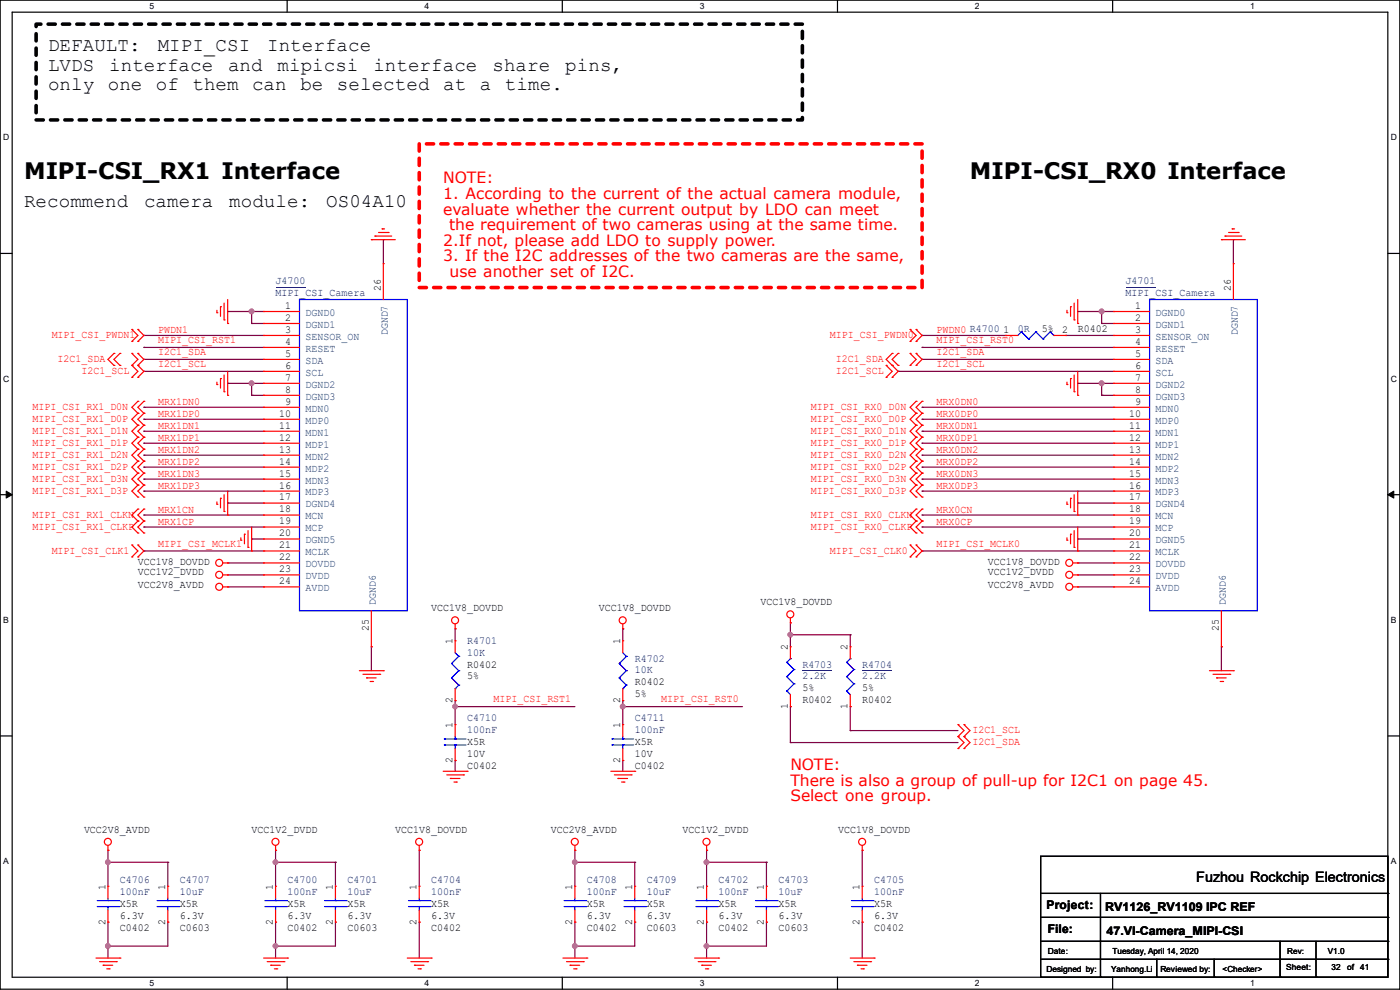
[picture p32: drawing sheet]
<svg xmlns="http://www.w3.org/2000/svg" width="297mm" height="210mm" viewBox="0 0 297 210" stroke-linecap="round" stroke-linejoin="round" font-family="sans-serif">
<defs><g id="words">
<g font-size="4.8">
<text x="5.1" y="37.9">MIPI-CSI_RX1 Interface</text>
<text x="205.8" y="37.9">MIPI-CSI_RX0 Interface</text>
</g>
<g font-size="4.1">
<text x="10.2" y="10.9">DEFAULT:</text>
<text x="33.4" y="10.9">MIPI_CSI</text>
<text x="56.7" y="10.9">Interface</text>
<text x="10.2" y="15">LVDS</text>
<text x="23.2" y="15">interface</text>
<text x="48.4" y="15">and</text>
<text x="58.9" y="15">mipicsi</text>
<text x="79.2" y="15">interface</text>
<text x="104.5" y="15">share</text>
<text x="119.9" y="15">pins,</text>
<text x="10.2" y="19">only</text>
<text x="22.8" y="19">one</text>
<text x="33" y="19">of</text>
<text x="40.8" y="19">them</text>
<text x="53.5" y="19">can</text>
<text x="63.7" y="19">be</text>
<text x="71.5" y="19">selected</text>
<text x="94" y="19">at</text>
<text x="101.8" y="19">a</text>
<text x="107.1" y="19">time.</text>
<text x="5.1" y="43.9">Recommend</text>
<text x="30.6" y="43.9">camera</text>
<text x="48.6" y="43.9">module:</text>
<text x="69.2" y="43.9">OS04A10</text>
</g>
<g font-size="3.3" fill="#f00">
<text x="94" y="38.9">NOTE:</text>
<text x="94" y="42.2">1. According to the current of the actual camera module,</text>
<text x="94" y="45.5">evaluate whether the current output by LDO can meet</text>
<text x="94" y="52.1">2.If not, please add LDO to supply power.</text>
<text x="95.3" y="48.8">the requirement of two cameras using at the same time.</text>
<text x="94" y="55.4">3. If the I2C addresses of the two cameras are the same,</text>
<text x="95.4" y="58.7">use another set of I2C.</text>
<text x="167.7" y="163.4">NOTE:</text>
<text x="167.7" y="166.7">There is also a group of pull-up for I2C1 on page 45.</text>
<text x="167.7" y="170">Select one group.</text>
</g>
<text font-size="3" x="253.8" y="187.2">Fuzhou Rockchip Electronics</text>
<g font-size="2.5">
<text x="222" y="192.9">Project:</text>
<text x="222.3" y="198">File:</text>
<text x="234.5" y="193.2">RV1126_RV1109 IPC REF</text>
<text x="234.7" y="198.2">47.VI-Camera_MIPI-CSI</text>
</g>
<g font-size="2.3" fill="#000080">
<text x="58.5" y="60.3">J4700</text>
<text x="58.5" y="62.9">MIPI_CSI_Camera</text>
<text x="238.8" y="60.3">J4701</text>
<text x="238.8" y="62.9">MIPI_CSI_Camera</text>
<text x="215.9" y="70.5">0R</text>
<text x="99.1" y="136.5">R4701</text>
<text x="99.1" y="139.1">10K</text>
<text x="134.7" y="140.3">R4702</text>
<text x="134.7" y="142.9">10K</text>
<text x="170.2" y="141.6">R4703</text>
<text x="182.9" y="141.6">R4704</text>
<text x="170.2" y="144.1">2.2K</text>
<text x="182.9" y="144.1">2.2K</text>
<text x="99.1" y="153">C4710</text>
<text x="99.1" y="155.6">100nF</text>
<text x="134.7" y="153">C4711</text>
<text x="134.7" y="155.6">100nF</text>
<text x="25.4" y="187.3">C4706</text>
<text x="25.4" y="189.9">100nF</text>
<text x="38.1" y="187.3">C4707</text>
<text x="38.1" y="189.9">10uF</text>
<text x="61" y="187.3">C4700</text>
<text x="61" y="189.9">100nF</text>
<text x="73.7" y="187.3">C4701</text>
<text x="73.7" y="189.9">10uF</text>
<text x="91.5" y="187.3">C4704</text>
<text x="91.5" y="189.9">100nF</text>
<text x="124.5" y="187.3">C4708</text>
<text x="124.5" y="189.9">100nF</text>
<text x="137.2" y="187.3">C4709</text>
<text x="137.2" y="189.9">10uF</text>
<text x="152.4" y="187.3">C4702</text>
<text x="152.4" y="189.9">100nF</text>
<text x="165.1" y="187.3">C4703</text>
<text x="165.1" y="189.9">10uF</text>
<text x="185.5" y="187.3">C4705</text>
<text x="185.5" y="189.9">100nF</text>
</g>
<g font-size="2.3">
<text x="60.5" y="65.5">1</text>
<text x="80.8" y="61.8" transform="rotate(-90 80.8 61.8)">26</text>
<text x="240.8" y="65.5">1</text>
<text x="261.1" y="61.8" transform="rotate(-90 261.1 61.8)">26</text>
<text x="60.5" y="68.1">2</text>
<text x="60.5" y="70.6">3</text>
<text x="212.9" y="70.6">1</text>
<text x="221" y="70.5">5%</text>
<text x="225.3" y="70.6">2</text>
<text x="228.6" y="70.5">R0402</text>
<text x="240.8" y="68.1">2</text>
<text x="240.8" y="70.6">3</text>
<text x="60.5" y="73.2">4</text>
<text x="60.5" y="75.7">5</text>
<text x="240.8" y="73.2">4</text>
<text x="240.8" y="75.7">5</text>
<text x="60.5" y="78.2">6</text>
<text x="60.5" y="80.8">7</text>
<text x="60.5" y="83.3">8</text>
<text x="240.8" y="78.2">6</text>
<text x="240.8" y="80.8">7</text>
<text x="240.8" y="83.3">8</text>
<text x="59.2" y="88.4">10</text>
<text x="60.5" y="85.9">9</text>
<text x="239.6" y="88.4">10</text>
<text x="240.8" y="85.9">9</text>
<text x="59.2" y="90.9">11</text>
<text x="59.2" y="93.5">12</text>
<text x="239.6" y="90.9">11</text>
<text x="239.6" y="93.5">12</text>
<text x="59.2" y="96">13</text>
<text x="59.2" y="98.6">14</text>
<text x="59.2" y="101.1">15</text>
<text x="239.6" y="96">13</text>
<text x="239.6" y="98.6">14</text>
<text x="239.6" y="101.1">15</text>
<text x="59.2" y="103.6">16</text>
<text x="59.2" y="106.2">17</text>
<text x="239.6" y="103.6">16</text>
<text x="239.6" y="106.2">17</text>
<text x="59.2" y="108.7">18</text>
<text x="59.2" y="113.8">20</text>
<text x="59.2" y="111.3">19</text>
<text x="239.6" y="108.7">18</text>
<text x="239.6" y="113.8">20</text>
<text x="239.6" y="111.3">19</text>
<text x="29.3" y="119.8">VCC1V8_DOVDD</text>
<text x="59.2" y="116.3">21</text>
<text x="59.2" y="118.9">22</text>
<text x="209.6" y="119.8">VCC1V8_DOVDD</text>
<text x="239.6" y="116.3">21</text>
<text x="239.6" y="118.9">22</text>
<text x="29.3" y="122">VCC1V2_DVDD</text>
<text x="29.3" y="124.8">VCC2V8_AVDD</text>
<text x="59.2" y="121.4">23</text>
<text x="59.2" y="124">24</text>
<text x="209.6" y="122">VCC1V2_DVDD</text>
<text x="209.6" y="124.8">VCC2V8_AVDD</text>
<text x="239.6" y="121.4">23</text>
<text x="239.6" y="124">24</text>
<text x="91.5" y="129.7">VCC1V8_DOVDD</text>
<text x="127" y="129.7">VCC1V8_DOVDD</text>
<text x="161.3" y="128.4">VCC1V8_DOVDD</text>
<text x="78.2" y="133.9" transform="rotate(-90 78.2 133.9)">25</text>
<text x="96" y="136.7" transform="rotate(-90 96 136.7)">1</text>
<text x="131.6" y="136.7" transform="rotate(-90 131.6 136.7)">1</text>
<text x="167.1" y="138" transform="rotate(-90 167.1 138)">2</text>
<text x="179.8" y="138" transform="rotate(-90 179.8 138)">2</text>
<text x="258.6" y="133.9" transform="rotate(-90 258.6 133.9)">25</text>
<text x="99.1" y="141.6">R0402</text>
<text x="96" y="149.1" transform="rotate(-90 96 149.1)">2</text>
<text x="99.1" y="144.1">5%</text>
<text x="131.6" y="149.1" transform="rotate(-90 131.6 149.1)">2</text>
<text x="134.7" y="145.4">R0402</text>
<text x="134.7" y="148">5%</text>
<text x="170.2" y="149.2">R0402</text>
<text x="170.2" y="146.7">5%</text>
<text x="182.9" y="149.2">R0402</text>
<text x="182.9" y="146.7">5%</text>
<text x="96" y="154.5" transform="rotate(-90 96 154.5)">1</text>
<text x="131.6" y="154.5" transform="rotate(-90 131.6 154.5)">1</text>
<text x="167.1" y="150.4" transform="rotate(-90 167.1 150.4)">1</text>
<text x="179.8" y="150.4" transform="rotate(-90 179.8 150.4)">1</text>
<text x="96" y="161.8" transform="rotate(-90 96 161.8)">2</text>
<text x="99.1" y="158.1">X5R</text>
<text x="99.1" y="160.7">10V</text>
<text x="131.6" y="161.8" transform="rotate(-90 131.6 161.8)">2</text>
<text x="134.7" y="158.1">X5R</text>
<text x="134.7" y="160.7">10V</text>
<text x="99.1" y="163.2">C0402</text>
<text x="134.7" y="163.2">C0402</text>
<text x="17.8" y="176.7">VCC2V8_AVDD</text>
<text x="53.4" y="176.7">VCC1V2_DVDD</text>
<text x="83.9" y="176.7">VCC1V8_DOVDD</text>
<text x="116.9" y="176.7">VCC2V8_AVDD</text>
<text x="144.8" y="176.7">VCC1V2_DVDD</text>
<text x="177.8" y="176.7">VCC1V8_DOVDD</text>
<text x="22.4" y="188.8" transform="rotate(-90 22.4 188.8)">1</text>
<text x="35.1" y="188.8" transform="rotate(-90 35.1 188.8)">1</text>
<text x="57.9" y="188.8" transform="rotate(-90 57.9 188.8)">1</text>
<text x="70.6" y="188.8" transform="rotate(-90 70.6 188.8)">1</text>
<text x="88.4" y="188.8" transform="rotate(-90 88.4 188.8)">1</text>
<text x="121.4" y="188.8" transform="rotate(-90 121.4 188.8)">1</text>
<text x="134.1" y="188.8" transform="rotate(-90 134.1 188.8)">1</text>
<text x="149.4" y="188.8" transform="rotate(-90 149.4 188.8)">1</text>
<text x="162.1" y="188.8" transform="rotate(-90 162.1 188.8)">1</text>
<text x="182.4" y="188.8" transform="rotate(-90 182.4 188.8)">1</text>
<text x="22.4" y="196.1" transform="rotate(-90 22.4 196.1)">2</text>
<text x="25.4" y="197.5">C0402</text>
<text x="25.4" y="192.4">X5R</text>
<text x="25.4" y="194.9">6.3V</text>
<text x="35.1" y="196.1" transform="rotate(-90 35.1 196.1)">2</text>
<text x="38.1" y="197.5">C0603</text>
<text x="38.1" y="192.4">X5R</text>
<text x="38.1" y="194.9">6.3V</text>
<text x="57.9" y="196.1" transform="rotate(-90 57.9 196.1)">2</text>
<text x="61" y="197.5">C0402</text>
<text x="61" y="192.4">X5R</text>
<text x="61" y="194.9">6.3V</text>
<text x="70.6" y="196.1" transform="rotate(-90 70.6 196.1)">2</text>
<text x="73.7" y="197.5">C0603</text>
<text x="73.7" y="192.4">X5R</text>
<text x="73.7" y="194.9">6.3V</text>
<text x="88.4" y="196.1" transform="rotate(-90 88.4 196.1)">2</text>
<text x="91.5" y="197.5">C0402</text>
<text x="91.5" y="192.4">X5R</text>
<text x="91.5" y="194.9">6.3V</text>
<text x="121.4" y="196.1" transform="rotate(-90 121.4 196.1)">2</text>
<text x="124.5" y="197.5">C0402</text>
<text x="124.5" y="192.4">X5R</text>
<text x="124.5" y="194.9">6.3V</text>
<text x="134.1" y="196.1" transform="rotate(-90 134.1 196.1)">2</text>
<text x="137.2" y="197.5">C0603</text>
<text x="137.2" y="192.4">X5R</text>
<text x="137.2" y="194.9">6.3V</text>
<text x="149.4" y="196.1" transform="rotate(-90 149.4 196.1)">2</text>
<text x="152.4" y="197.5">C0402</text>
<text x="152.4" y="192.4">X5R</text>
<text x="152.4" y="194.9">6.3V</text>
<text x="162.1" y="196.1" transform="rotate(-90 162.1 196.1)">2</text>
<text x="165.1" y="197.5">C0603</text>
<text x="165.1" y="192.4">X5R</text>
<text x="165.1" y="194.9">6.3V</text>
<text x="182.4" y="196.1" transform="rotate(-90 182.4 196.1)">2</text>
<text x="185.5" y="197.5">C0402</text>
<text x="185.5" y="192.4">X5R</text>
<text x="185.5" y="194.9">6.3V</text>
</g>
<g font-size="2.3" fill="#f00">
<text x="11" y="71.8">MIPI_CSI_PWDN1</text>
<text x="33.6" y="70.7">PWDN1</text>
<text x="176.1" y="71.8">MIPI_CSI_PWDN0</text>
<text x="198.7" y="70.7">PWDN0 R4700</text>
<text x="12.2" y="76.8">I2C1_SDA</text>
<text x="33.6" y="77.9">I2C1_SCL</text>
<text x="33.6" y="72.8">MIPI_CSI_RST1</text>
<text x="33.6" y="75.3">I2C1_SDA</text>
<text x="177.3" y="76.8">I2C1_SDA</text>
<text x="198.7" y="77.9">I2C1_SCL</text>
<text x="198.7" y="72.8">MIPI_CSI_RST0</text>
<text x="198.7" y="75.3">I2C1_SDA</text>
<text x="17.3" y="79.4">I2C1_SCL</text>
<text x="177.3" y="79.4">I2C1_SCL</text>
<text x="6.9" y="87">MIPI_CSI_RX1_D0N</text>
<text x="6.9" y="89.5">MIPI_CSI_RX1_D0P</text>
<text x="33.6" y="85.9">MRX1DN0</text>
<text x="33.6" y="88.4">MRX1DP0</text>
<text x="172" y="87">MIPI_CSI_RX0_D0N</text>
<text x="172" y="89.5">MIPI_CSI_RX0_D0P</text>
<text x="198.7" y="85.9">MRX0DN0</text>
<text x="198.7" y="88.4">MRX0DP0</text>
<text x="6.9" y="92.1">MIPI_CSI_RX1_D1N</text>
<text x="6.9" y="94.6">MIPI_CSI_RX1_D1P</text>
<text x="33.6" y="91">MRX1DN1</text>
<text x="33.6" y="93.5">MRX1DP1</text>
<text x="172" y="92.1">MIPI_CSI_RX0_D1N</text>
<text x="172" y="94.6">MIPI_CSI_RX0_D1P</text>
<text x="198.7" y="91">MRX0DN1</text>
<text x="198.7" y="93.5">MRX0DP1</text>
<text x="6.9" y="97.2">MIPI_CSI_RX1_D2N</text>
<text x="6.9" y="99.7">MIPI_CSI_RX1_D2P</text>
<text x="33.6" y="98.6">MRX1DP2</text>
<text x="33.6" y="96.1">MRX1DN2</text>
<text x="33.6" y="101.1">MRX1DN3</text>
<text x="172" y="97.2">MIPI_CSI_RX0_D2N</text>
<text x="172" y="99.7">MIPI_CSI_RX0_D2P</text>
<text x="198.7" y="98.6">MRX0DP2</text>
<text x="198.7" y="96.1">MRX0DN2</text>
<text x="198.7" y="101.1">MRX0DN3</text>
<text x="6.9" y="104.8">MIPI_CSI_RX1_D3P</text>
<text x="6.9" y="102.2">MIPI_CSI_RX1_D3N</text>
<text x="33.6" y="103.7">MRX1DP3</text>
<text x="172" y="104.8">MIPI_CSI_RX0_D3P</text>
<text x="172" y="102.2">MIPI_CSI_RX0_D3N</text>
<text x="198.7" y="103.7">MRX0DP3</text>
<text x="6.9" y="112.4">MIPI_CSI_RX1_CLKP</text>
<text x="6.9" y="109.9">MIPI_CSI_RX1_CLKN</text>
<text x="33.6" y="108.8">MRX1CN</text>
<text x="33.6" y="111.3">MRX1CP</text>
<text x="172" y="112.4">MIPI_CSI_RX0_CLKP</text>
<text x="172" y="109.9">MIPI_CSI_RX0_CLKN</text>
<text x="198.7" y="108.8">MRX0CN</text>
<text x="198.7" y="111.3">MRX0CP</text>
<text x="11" y="117.5">MIPI_CSI_CLK1</text>
<text x="33.6" y="115.9">MIPI_CSI_MCLK1</text>
<text x="176.1" y="117.5">MIPI_CSI_CLK0</text>
<text x="198.7" y="115.9">MIPI_CSI_MCLK0</text>
<text x="104.7" y="149">MIPI_CSI_RST1</text>
<text x="140.3" y="149">MIPI_CSI_RST0</text>
<text x="206.3" y="155.6">I2C1_SCL</text>
<text x="206.3" y="158.1">I2C1_SDA</text>
</g>
<g font-size="2.3" fill="#004080">
<text x="64.8" y="67">DGND0</text>
<text x="64.8" y="69.6">DGND1</text>
<text x="82.3" y="71.2" transform="rotate(-90 82.3 71.2)">DGND7</text>
<text x="245.2" y="67">DGND0</text>
<text x="245.2" y="69.6">DGND1</text>
<text x="262.6" y="71.2" transform="rotate(-90 262.6 71.2)">DGND7</text>
<text x="64.8" y="72.1">SENSOR_ON</text>
<text x="64.8" y="74.6">RESET</text>
<text x="64.8" y="77.2">SDA</text>
<text x="245.2" y="72.1">SENSOR_ON</text>
<text x="245.2" y="74.6">RESET</text>
<text x="245.2" y="77.2">SDA</text>
<text x="64.8" y="79.7">SCL</text>
<text x="64.8" y="82.3">DGND2</text>
<text x="245.2" y="79.7">SCL</text>
<text x="245.2" y="82.3">DGND2</text>
<text x="64.8" y="84.8">DGND3</text>
<text x="64.8" y="87.3">MDN0</text>
<text x="64.8" y="89.9">MDP0</text>
<text x="245.2" y="84.8">DGND3</text>
<text x="245.2" y="87.3">MDN0</text>
<text x="245.2" y="89.9">MDP0</text>
<text x="64.8" y="92.4">MDN1</text>
<text x="64.8" y="95">MDP1</text>
<text x="245.2" y="92.4">MDN1</text>
<text x="245.2" y="95">MDP1</text>
<text x="64.8" y="97.5">MDN2</text>
<text x="64.8" y="100">MDP2</text>
<text x="245.2" y="97.5">MDN2</text>
<text x="245.2" y="100">MDP2</text>
<text x="64.8" y="102.6">MDN3</text>
<text x="64.8" y="105.1">MDP3</text>
<text x="64.8" y="107.7">DGND4</text>
<text x="245.2" y="102.6">MDN3</text>
<text x="245.2" y="105.1">MDP3</text>
<text x="245.2" y="107.7">DGND4</text>
<text x="64.8" y="110.2">MCN</text>
<text x="64.8" y="112.7">MCP</text>
<text x="245.2" y="110.2">MCN</text>
<text x="245.2" y="112.7">MCP</text>
<text x="64.8" y="115.3">DGND5</text>
<text x="64.8" y="117.8">MCLK</text>
<text x="245.2" y="115.3">DGND5</text>
<text x="245.2" y="117.8">MCLK</text>
<text x="64.8" y="120.4">DOVDD</text>
<text x="64.8" y="122.9">DVDD</text>
<text x="64.8" y="125.4">AVDD</text>
<text x="245.2" y="120.4">DOVDD</text>
<text x="245.2" y="122.9">DVDD</text>
<text x="245.2" y="125.4">AVDD</text>
<text x="79.8" y="128.3" transform="rotate(-90 79.8 128.3)">DGND6</text>
<text x="260.1" y="128.3" transform="rotate(-90 260.1 128.3)">DGND6</text>
</g>
<g font-size="1.8">
<text x="31.7" y="1.9">5</text>
<text x="90.1" y="1.9">4</text>
<text x="148.5" y="1.9">3</text>
<text x="206.8" y="1.9">2</text>
<text x="265.2" y="1.9">1</text>
<text x=".7" y="29.8">D</text>
<text x="295.1" y="29.8">D</text>
<text x=".7" y="80.9">C</text>
<text x="295.1" y="80.9">C</text>
<text x=".7" y="132.1">B</text>
<text x="295.1" y="132.1">B</text>
<text x=".7" y="183.3">A</text>
<text x="295.1" y="183.3">A</text>
<text x="222.3" y="202.3">Date:</text>
<text x="236" y="202.3">Tuesday, April 14, 2020</text>
<text x="281.7" y="202.3">V1.0</text>
<text x="31.7" y="209.2">5</text>
<text x="90.1" y="209.2">4</text>
<text x="148.5" y="209.2">3</text>
<text x="206.8" y="209.2">2</text>
<text x="222" y="206.1">Designed by:</text>
<text x="235.7" y="206.1">Yanhong.Li</text>
<text x="246.2" y="206.1">Reviewed by:</text>
<text x="259.4" y="206.1">&lt;Checker&gt;</text>
<text x="265.2" y="209.2">1</text>
<text x="272.8" y="205.9">Sheet:</text>
<text x="282.5" y="205.9">32</text>
<text x="285.8" y="205.9">of</text>
<text x="288.6" y="205.9">41</text>
</g>
<text font-size="1.7" x="273.1" y="202.3">Rev:</text>
</g></defs>
<path d="M0 0h297v209.8h-297zM2.6 2.6h291.8v204.7h-291.8z" fill="none" stroke="#000" stroke-width=".25"/>
<g fill="#fff">
<path d="M31.7 .3h1v2h-1z"/>
<path d="M31.7 207.6h1v1.9h-1z"/>
</g>
<path d="M60.9 0v2.6M60.9 207.3v2.5" fill="none" stroke="#000" stroke-width=".25"/>
<g fill="#fff">
<path d="M90.1 .3h1v2h-1z"/>
<path d="M90.1 207.6h1v1.9h-1z"/>
</g>
<path d="M119.3 0v2.6M119.3 207.3v2.5" fill="none" stroke="#000" stroke-width=".25"/>
<g fill="#fff">
<path d="M148.5 .3h.9v2h-.9z"/>
<path d="M148.5 207.6h.9v1.9h-.9z"/>
</g>
<path d="M177.7 0v2.6M177.7 207.3v2.5" fill="none" stroke="#000" stroke-width=".25"/>
<g fill="#fff">
<path d="M206.8 .3h1v2h-1z"/>
<path d="M206.8 207.6h1v1.9h-1z"/>
</g>
<path d="M236.1 0v2.6M236.1 207.3v2.5" fill="none" stroke="#000" stroke-width=".25"/>
<g fill="#fff">
<path d="M265.2 .3h1v2h-1z"/>
<path d="M265.2 207.6h1v1.9h-1z"/>
<path d="M.7 28.2h1.2v1.9h-1.2z"/>
<path d="M295.1 28.2h1.2v1.9h-1.2z"/>
<path d="M.7 79.3h1.2v2h-1.2z"/>
<path d="M295.1 79.3h1.2v2h-1.2z"/>
</g>
<path d="M0 53.8h2.6M294.4 53.8h2.6" fill="none" stroke="#000" stroke-width=".25"/>
<g fill="#fff">
<path d="M.7 130.5h1.2v2h-1.2z"/>
<path d="M295.1 130.5h1.1v2h-1.1z"/>
</g>
<path d="M0 104.9h2.6M294.4 104.9h2.6" fill="none" stroke="#000" stroke-width=".25"/>
<path d="M1.3 104.2l1.3 .7-1.3 .8zM294.4 104.9l1.3-.7v1.5z" fill="#000" stroke="#000" stroke-width=".21"/>
<g fill="#fff">
<path d="M.7 181.7h1.2v2h-1.2z"/>
<path d="M295.1 181.7h1.1v2h-1.1z"/>
</g>
<g fill="none" stroke="#000" stroke-width=".25">
<path d="M0 156.1h2.6M294.4 156.1h2.6M220.8 181.7h73.6v25.6h-73.6zM220.8 189.5h73.6M220.8 194.6h73.6M220.8 199.7h73.6M233.5 189.5v17.8M271.6 199.7v7.6M279.2 199.7v7.6M294.4 189.5h.1M294.4 194.6h.1M294.4 199.7h.1"/>
<path d="M220.8 203.5h73.6M233.5 207.3h.1M245.4 207.3h.1M245.4 203.5v3.8M257.6 207.3h.1M257.6 203.5v3.8M271.6 207.3h.1M279.2 207.3h.1M294.4 203.5h.1"/>
</g>
<path d="M88.9 30.5h106.7v30.5h-106.7z" fill="none" stroke="#f00" stroke-width=".76" stroke-dasharray="1.5 1.5"/>
<path d="M7.7 5.1h162.5v20.3h-162.5z" fill="none" stroke="#000" stroke-width=".76" stroke-dasharray="1.5 1.5"/>
<g fill="none" stroke="#800040" stroke-width=".25">
<path d="M81.3 50.8h.1M81.3 50.8v5.1M261.7 50.8h.1M261.7 50.8v5.1M30.5 78.8h.1M30.5 73.7h.1M30.5 76.2h.1M30.5 71.2h.1M30.5 78.8h25.4M30.5 73.7h25.4M30.5 76.2h25.4M30.5 71.2h25.4"/>
<path d="M48.3 66.1h.1M48.3 66.1h7.6M53.4 66.1h.1M53.4 68.6h.1M53.4 66.1v2.5M53.4 68.6h2.5M190.5 78.8h.1M190.5 78.8h45.8M195.6 73.7h.1M195.6 76.2h.1M195.6 71.2h.1M195.6 73.7h40.7"/>
<path d="M195.6 76.2h40.7M195.6 71.2h17.8M226.1 71.2h.1M226.1 71.2h10.2M228.6 66.1h.1M228.6 66.1h7.7M233.7 66.1h.1M233.7 68.6h.1M233.7 68.6h2.6M233.7 66.1v2.5M30.5 86.4h.1M30.5 88.9h.1"/>
<path d="M30.5 91.5h.1M30.5 94h.1M30.5 99.1h.1M30.5 96.6h.1M30.5 86.4h25.4M30.5 88.9h25.4M30.5 91.5h25.4M30.5 94h25.4M30.5 99.1h25.4M30.5 96.6h25.4M48.3 81.3h.1M48.3 81.3h7.6"/>
<path d="M53.4 83.9h.1M53.4 81.3h.1M53.4 81.3v2.6M53.4 83.9h2.5M195.6 86.4h.1M195.6 88.9h.1M195.6 91.5h.1M195.6 94h.1M195.6 99.1h.1M195.6 96.6h.1M195.6 86.4h40.7M195.6 88.9h40.7"/>
<path d="M195.6 91.5h40.7M195.6 94h40.7M195.6 99.1h40.7M195.6 96.6h40.7M228.6 81.3h.1M228.6 81.3h7.7M233.7 83.9h.1M233.7 81.3h.1M233.7 83.9h2.6M233.7 81.3v2.6M30.5 101.6h.1M30.5 104.2h.1"/>
<path d="M30.5 109.3h.1M30.5 111.8h.1M30.5 116.9h.1M30.5 101.6h25.4M30.5 104.2h25.4M30.5 109.3h25.4M30.5 111.8h25.4M30.5 116.9h25.4M48.3 106.7h.1M48.3 119.4h.1M48.3 106.7h7.6M48.3 119.4h7.6"/>
<path d="M53.4 114.3h.1M53.4 114.3h2.5M195.6 101.6h.1M195.6 104.2h.1M195.6 109.3h.1M195.6 111.8h.1M195.6 116.9h.1M195.6 101.6h40.7M195.6 104.2h40.7M195.6 109.3h40.7M195.6 111.8h40.7M195.6 116.9h40.7"/>
<path d="M228.6 114.3h.1M228.6 106.7h.1M228.6 119.4h.1M228.6 114.3h7.7M228.6 106.7h7.7M228.6 119.4h7.7M48.3 122h.1M48.3 124.5h.1M48.3 122h7.6M48.3 124.5h7.6M78.8 137.2h.1M78.8 137.2v5.1"/>
<path d="M96.6 133.4h.1M96.6 133.4v2.5M132.1 133.4h.1M132.1 133.4v2.5M167.7 132.1h.1M167.7 134.7h.1M167.7 132.1v5.1M167.7 134.7h12.7M180.4 134.7h.1M180.4 134.7v2.5M228.6 122h.1M228.6 124.5h.1"/>
<path d="M228.6 122h7.7M228.6 124.5h7.7M259.1 137.2h.1M259.1 137.2v5.1M96.6 148.6h.1M96.6 149.9h.1M96.6 148.6v5.1M96.6 149.9h25.4M132.1 148.6h.1M132.1 149.9h.1M132.1 149.9h25.4M132.1 148.6v5.1"/>
<path d="M167.7 157.5h.1M167.7 149.9h.1M167.7 157.5h35.5M167.7 149.9v7.6M180.4 155h.1M180.4 149.9h.1M180.4 155h22.8M180.4 149.9v5.1M96.6 161.3h.1M96.6 161.3v2.3M132.1 161.3h.1M132.1 161.3v2.3"/>
<path d="M22.9 182.9h.1M22.9 180.4h.1M22.9 195.6h.1M22.9 182.9h12.7M22.9 180.4v7.6M22.9 195.6v7.6M35.6 195.6h.1M35.6 182.9h.1M35.6 195.6v5.1h-12.7M35.6 182.9v5.1M58.5 182.9h.1M58.5 180.4h.1"/>
<path d="M58.5 195.6h.1M58.5 182.9h12.7M58.5 180.4v7.6M58.5 195.6v7.6M71.2 195.6h.1M71.2 182.9h.1M71.2 182.9v5.1M71.2 195.6v5.1h-12.7M88.9 180.4h.1M88.9 195.6h.1M88.9 180.4v7.6M88.9 195.6v7.6"/>
<path d="M122 182.9h.1M122 180.4h.1M122 195.6h.1M122 182.9h12.7M122 180.4v7.6M122 195.6v7.6M134.7 195.6h.1M134.7 182.9h.1M134.7 195.6v5.1h-12.7M134.7 182.9v5.1M149.9 182.9h.1M149.9 180.4h.1"/>
<path d="M149.9 195.6h.1M149.9 182.9h12.7M149.9 180.4v7.6M149.9 195.6v7.6M162.6 195.6h.1M162.6 182.9h.1M162.6 195.6v5.1h-12.7M162.6 182.9v5.1M182.9 180.4h.1M182.9 195.6h.1M182.9 180.4v7.6M182.9 195.6v7.6"/>
<path d="M22.9 200.7h.1M58.5 200.7h.1M122 200.7h.1M149.9 200.7h.1"/>
</g>
<g fill="#f0f" stroke="#f0f" stroke-width=".25">
<circle cx="96.5" cy="149.9" r=".49"/>
<circle cx="132.1" cy="149.9" r=".49"/>
<circle cx="149.9" cy="182.9" r=".49"/>
<circle cx="58.4" cy="200.7" r=".49"/>
<circle cx="22.9" cy="200.7" r=".49"/>
<circle cx="149.9" cy="200.7" r=".49"/>
<circle cx="121.9" cy="200.7" r=".49"/>
<circle cx="58.4" cy="182.9" r=".49"/>
<circle cx="22.9" cy="182.9" r=".49"/>
<circle cx="121.9" cy="182.9" r=".49"/>
<circle cx="53.4" cy="66.1" r=".49"/>
<circle cx="53.4" cy="81.3" r=".49"/>
<circle cx="233.7" cy="66.1" r=".49"/>
<circle cx="233.7" cy="81.3" r=".49"/>
<circle cx="167.7" cy="134.6" r=".49"/>
</g>
<g fill="none" stroke="#f00" stroke-width=".25">
<path d="M78.8 50.8h.1M78.8 50.8h5.1M79.5 50.1h.1M79.5 50.1h3.6M80.3 49.3h2M81.1 48.6h.1M81.1 48.6h.5M81.3 55.9h.1M81.3 55.9v7.6M82.3 49.3h.1M259.1 50.8h.1M259.1 50.8h5.1"/>
<path d="M259.9 50.1h.1M259.9 50.1h3.5M260.6 49.3h2.1M261.4 48.6h.1M261.4 48.6h.5M261.7 55.9h.1M261.7 55.9v7.6M262.7 49.3h.1M24.2 77.5h.1M24.2 75h.1M24.2 75l-1.3 1.2 1.3 1.3M25.4 77.5h.1"/>
<path d="M25.4 75h.1M25.4 75l-1.2 1.2 1.2 1.3M28 77.5h.1M28 75h.1M28 72.4h.1M28 69.9h.1M28 75l1.3 1.2-1.3 1.3M28 69.9l1.3 1.3-1.3 1.2M28 77.5l1.3 1.3-1.3 1.3M29.3 75h.1M29.3 77.5h.1M29.3 69.9h.1"/>
<path d="M29.3 72.4h.1M29.3 75l1.2 1.2-1.2 1.3M29.3 77.5l1.2 1.3-1.2 1.3M29.3 69.9l1.2 1.3-1.2 1.2M46 66.3h.1M46 65.8v.5M46.8 65.1h.1M46.8 65.1v2M47.5 67.9h.1M47.5 64.3v3.6M47.5 79.5v3.6M48.3 68.6h.1"/>
<path d="M48.3 63.5v5.1M48.3 78.8v5.1M55.9 66.1h.1M55.9 68.6h.1M55.9 71.2h.1M55.9 73.7h.1M55.9 76.2h.1M55.9 78.8h.1M55.9 66.1h7.6M55.9 68.6h7.6M55.9 71.2h7.6M55.9 73.7h7.6"/>
<path d="M55.9 76.2h7.6M55.9 78.8h7.6M188 77.5h.1M188 77.5l1.3 1.3-1.3 1.3M189.3 77.5h.1M189.3 75h.1M189.3 75l-1.3 1.2 2.5 2.6-1.2 1.3M190.5 77.5h.1M190.5 75h.1M190.5 75l-1.2 1.2 1.2 1.3M193.1 77.5h.1M193.1 75h.1"/>
<path d="M193.1 72.4h.1M193.1 69.9h.1M193.1 75l1.3 1.2-1.3 1.3M193.1 69.9l1.3 1.3-1.3 1.2M194.4 75h.1M194.4 77.5h.1M194.4 69.9h.1M194.4 72.4h.1M194.4 75l1.2 1.2-1.2 1.3M194.4 69.9l1.2 1.3-1.2 1.2M213.4 71.2h.1M213.4 71.2h2.5"/>
<path d="M223.6 71.2h2.5M226.1 71.2h.1M226.4 66.3h.1M226.4 65.8v.5M227.1 65.1h.1M227.1 65.1v2M227.9 67.9h.1M227.9 64.3v3.6M227.9 79.5v3.6M228.6 68.6h.1M228.6 63.5v5.1M228.6 78.8v5.1"/>
<path d="M236.3 66.1h.1M236.3 68.6h.1M236.3 71.2h.1M236.3 73.7h.1M236.3 76.2h.1M236.3 78.8h.1M236.3 66.1h7.6M236.3 68.6h7.6M236.3 71.2h7.6M236.3 73.7h7.6M236.3 76.2h7.6M236.3 78.8h7.6"/>
<path d="M28 80.1h.1M29.3 97.8h.1M29.3 95.3h.1M29.3 92.8h.1M29.3 90.2h.1M29.3 87.7h.1M29.3 85.1h.1M29.3 80.1h.1M29.3 95.3l-1.3 1.3 1.3 1.2M29.3 97.8l-1.3 1.3 1.3 1.3M29.3 90.2l-1.3 1.3 1.3 1.3M29.3 92.8l-1.3 1.2 1.3 1.3"/>
<path d="M29.3 85.1l-1.3 1.3 1.3 1.3M29.3 87.7l-1.3 1.2 1.3 1.3M30.5 97.8h.1M30.5 95.3h.1M30.5 92.8h.1M30.5 90.2h.1M30.5 87.7h.1M30.5 85.1h.1M30.5 95.3l-1.2 1.3 1.2 1.2M30.5 97.8l-1.2 1.3 1.2 1.3M30.5 90.2l-1.2 1.3 1.2 1.3M30.5 92.8l-1.2 1.2 1.2 1.3"/>
<path d="M30.5 85.1l-1.2 1.3 1.2 1.3M30.5 87.7l-1.2 1.2 1.2 1.3M46 81.6h.1M46 81.1v.5M46.8 80.3h.1M46.8 80.3v2M47.5 83.1h.1M48.3 83.9h.1M55.9 81.3h.1M55.9 83.9h.1M55.9 86.4h.1M55.9 88.9h.1"/>
<path d="M55.9 91.5h.1M55.9 94h.1M55.9 96.6h.1M55.9 99.1h.1M55.9 81.3h7.6M55.9 83.9h7.6M55.9 86.4h7.6M55.9 88.9h7.6M55.9 91.5h7.6M55.9 94h7.6M55.9 96.6h7.6M55.9 99.1h7.6"/>
<path d="M188 80.1h.1M189.3 80.1h.1M194.4 97.8h.1M194.4 95.3h.1M194.4 92.8h.1M194.4 90.2h.1M194.4 87.7h.1M194.4 85.1h.1M194.4 95.3l-1.3 1.3 1.3 1.2M194.4 97.8l-1.3 1.3 1.3 1.3M194.4 90.2l-1.3 1.3 1.3 1.3M194.4 92.8l-1.3 1.2 1.3 1.3"/>
<path d="M194.4 85.1l-1.3 1.3 1.3 1.3M194.4 87.7l-1.3 1.2 1.3 1.3M195.6 97.8h.1M195.6 95.3h.1M195.6 92.8h.1M195.6 90.2h.1M195.6 87.7h.1M195.6 85.1h.1M195.6 95.3l-1.2 1.3 1.2 1.2M195.6 97.8l-1.2 1.3 1.2 1.3M195.6 90.2l-1.2 1.3 1.2 1.3M195.6 92.8l-1.2 1.2 1.2 1.3"/>
<path d="M195.6 85.1l-1.2 1.3 1.2 1.3M195.6 87.7l-1.2 1.2 1.2 1.3M226.4 81.6h.1M226.4 81.1v.5M227.1 80.3h.1M227.1 80.3v2M227.9 83.1h.1M228.6 83.9h.1M236.3 81.3h.1M236.3 83.9h.1M236.3 86.4h.1M236.3 88.9h.1"/>
<path d="M236.3 91.5h.1M236.3 94h.1M236.3 96.6h.1M236.3 99.1h.1M236.3 81.3h7.6M236.3 83.9h7.6M236.3 86.4h7.6M236.3 88.9h7.6M236.3 91.5h7.6M236.3 94h7.6M236.3 96.6h7.6M236.3 99.1h7.6"/>
<path d="M28 118.2h.1M28 115.6h.1M28 115.6l1.3 1.3-1.3 1.3M29.3 113.1h.1M29.3 110.5h.1M29.3 115.6h.1M29.3 118.2h.1M29.3 108h.1M29.3 105.5h.1M29.3 102.9h.1M29.3 100.4h.1M29.3 110.5l-1.3 1.3 1.3 1.3"/>
<path d="M29.3 115.6l1.2 1.3-1.2 1.3M29.3 108l-1.3 1.3 1.3 1.2M29.3 102.9l-1.3 1.3 1.3 1.3M29.3 100.4l-1.3 1.2 1.3 1.3M30.5 113.1h.1M30.5 110.5h.1M30.5 108h.1M30.5 105.5h.1M30.5 102.9h.1M30.5 100.4h.1M30.5 110.5l-1.2 1.3 1.2 1.3M30.5 108l-1.2 1.3 1.2 1.2"/>
<path d="M30.5 102.9l-1.2 1.3 1.2 1.3M30.5 100.4l-1.2 1.2 1.2 1.3M46 107h.1M46 106.5v.5M46.8 105.7h.1M46.8 105.7v2M47.3 119.4h1M47.5 108.5h.1M47.5 104.9v3.6M48.3 119.4h.1M48.3 109.3h.1M48.3 104.2v5.1"/>
<path d="M51.1 114.6h.1M51.1 114.1v.5M51.9 113.3h.1M51.9 113.3v2.1M52.6 116.1h.1M52.6 112.6v3.5M53.4 116.9h.1M53.4 111.8v5.1M55.9 101.6h.1M55.9 104.2h.1M55.9 106.7h.1M55.9 109.3h.1"/>
<path d="M55.9 114.3h.1M55.9 111.8h.1M55.9 116.9h.1M55.9 119.4h.1M55.9 119.4h7.6M55.9 101.6h7.6M55.9 104.2h7.6M55.9 106.7h7.6M55.9 109.3h7.6M55.9 114.3h7.6M55.9 111.8h7.6M55.9 116.9h7.6"/>
<path d="M193.1 118.2h.1M193.1 115.6h.1M193.1 115.6l1.3 1.3-1.3 1.3M194.4 113.1h.1M194.4 110.5h.1M194.4 115.6h.1M194.4 118.2h.1M194.4 108h.1M194.4 105.5h.1M194.4 102.9h.1M194.4 100.4h.1M194.4 110.5l-1.3 1.3 1.3 1.3"/>
<path d="M194.4 115.6l1.2 1.3-1.2 1.3M194.4 108l-1.3 1.3 1.3 1.2M194.4 102.9l-1.3 1.3 1.3 1.3M194.4 100.4l-1.3 1.2 1.3 1.3M195.6 113.1h.1M195.6 110.5h.1M195.6 108h.1M195.6 105.5h.1M195.6 102.9h.1M195.6 100.4h.1M195.6 110.5l-1.2 1.3 1.2 1.3M195.6 108l-1.2 1.3 1.2 1.2"/>
<path d="M195.6 102.9l-1.2 1.3 1.2 1.3M195.6 100.4l-1.2 1.2 1.2 1.3M226.4 107h.1M226.4 114.6h.1M226.4 106.5v.5M226.4 114.1v.5M227.1 105.7h.1M227.1 113.3h.1M227.1 105.7v2M227.1 113.3v2.1M227.6 119.4h1M227.9 108.5h.1"/>
<path d="M227.9 116.1h.1M227.9 104.9v3.6M227.9 112.6v3.5M228.6 119.4h.1M228.6 109.3h.1M228.6 116.9h.1M228.6 104.2v5.1M228.6 111.8v5.1M236.3 101.6h.1M236.3 104.2h.1M236.3 106.7h.1M236.3 109.3h.1"/>
<path d="M236.3 114.3h.1M236.3 111.8h.1M236.3 116.9h.1M236.3 119.4h.1M236.3 119.4h7.6M236.3 101.6h7.6M236.3 104.2h7.6M236.3 106.7h7.6M236.3 109.3h7.6M236.3 114.3h7.6M236.3 111.8h7.6M236.3 116.9h7.6"/>
<path d="M47.3 122h1M47.3 124.5h1M48.3 122h.1M48.3 124.5h.1M55.9 122h.1M55.9 124.5h.1M55.9 122h7.6M55.9 124.5h7.6M78.8 137.2h.1M78.8 129.6v7.6M96.6 133.4h.1M96.6 135.9h.1"/>
<path d="M96.6 132.4v1M96.6 135.9v2.6M132.1 133.4h.1M132.1 135.9h.1M132.1 132.4v1M132.1 135.9v2.6M167.7 132.1h.1M167.7 137.2h.1M167.7 131.1v1M167.7 137.2v2.5M180.4 137.2h.1M180.4 137.2v2.5"/>
<path d="M227.6 122h1M227.6 124.5h1M228.6 122h.1M228.6 124.5h.1M236.3 122h.1M236.3 124.5h.1M236.3 122h7.6M236.3 124.5h7.6M259.1 137.2h.1M259.1 129.6v7.6M76.2 142.3h5.1M77 143h3.6"/>
<path d="M77.8 143.8h.1M77.8 143.8h2M78.5 144.6h.5M79 144.6h.1M80.6 143h.1M81.3 142.3h.1M96.6 148.6h.1M96.6 153.7h.1M96.6 146.1v2.5M96.6 153.7v2.6M96.6 158.8v2.5M132.1 153.7h.1"/>
<path d="M132.1 148.6h.1M132.1 146.1v2.5M132.1 153.7v2.6M132.1 158.8v2.5M167.7 149.9h.1M167.7 147.4v2.5M180.4 149.9h.1M180.4 147.4v2.5M203.2 156.3h.1M203.2 153.7h.1M203.2 158.8h.1M203.2 153.7l1.3 1.3-1.3 1.3"/>
<path d="M203.2 156.3l1.3 1.2-1.3 1.3M204.5 156.3h.1M204.5 153.7h.1M204.5 158.8h.1M204.5 153.7l1.3 1.3-1.3 1.3M204.5 156.3l1.3 1.2-1.3 1.3M256.6 142.3h5.1M257.3 143h3.6M258.1 143.8h.1M258.1 143.8h2M258.9 144.6h.5M259.4 144.6h.1"/>
<path d="M260.9 143h.1M261.7 142.3h.1M22.9 179.4v1M58.5 179.4v1M88.9 179.4v1M94 163.6h5.1M94.8 164.4h3.5M95.5 165.1h.1M95.5 165.1h2.1M96.3 165.9h.5M96.6 161.3h.1M96.8 165.9h.1"/>
<path d="M98.3 164.4h.1M99.1 163.6h.1M122 179.4v1M129.6 163.6h5.1M130.3 164.4h3.6M131.1 165.1h.1M131.1 165.1h2M131.9 165.9h.5M132.1 161.3h.1M132.4 165.9h.1M133.9 164.4h.1M134.7 163.6h.1"/>
<path d="M149.9 179.4v1M182.9 179.4v1M22.9 180.4h.1M22.9 188h.1M22.9 195.6h.1M22.9 188v2.5M22.9 193.1v2.5M35.6 188h.1M35.6 195.6h.1M35.6 188v2.5M35.6 193.1v2.5M58.5 180.4h.1"/>
<path d="M58.5 188h.1M58.5 195.6h.1M58.5 188v2.5M58.5 193.1v2.5M71.2 188h.1M71.2 195.6h.1M71.2 188v2.5M71.2 193.1v2.5M88.9 180.4h.1M88.9 188h.1M88.9 195.6h.1M88.9 188v2.5"/>
<path d="M88.9 193.1v2.5M122 180.4h.1M122 188h.1M122 195.6h.1M122 188v2.5M122 193.1v2.5M134.7 188h.1M134.7 195.6h.1M134.7 188v2.5M134.7 193.1v2.5M149.9 180.4h.1M149.9 188h.1"/>
<path d="M149.9 195.6h.1M149.9 188v2.5M149.9 193.1v2.5M162.6 188h.1M162.6 195.6h.1M162.6 188v2.5M162.6 193.1v2.5M182.9 180.4h.1M182.9 188h.1M182.9 195.6h.1M182.9 188v2.5M182.9 193.1v2.5"/>
<path d="M20.4 203.2h5M21.1 204h3.6M21.9 204.8h.1M21.9 204.8h2M22.6 205.5h.6M23.2 205.5h.1M24.7 204h.1M25.4 203.2h.1M55.9 203.2h5.1M56.7 204h3.5M57.4 204.8h.1M57.4 204.8h2.1"/>
<path d="M58.2 205.5h.5M58.7 205.5h.1M60.2 204h.1M61 203.2h.1M86.4 203.2h5.1M87.2 204h3.5M87.9 204.8h.1M87.9 204.8h2.1M88.7 205.5h.5M89.2 205.5h.1M90.7 204h.1M91.5 203.2h.1"/>
<path d="M119.4 203.2h5.1M120.2 204h3.5M120.9 204.8h.1M120.9 204.8h2.1M121.7 205.5h.5M122.2 205.5h.1M123.7 204h.1M124.5 203.2h.1M147.4 203.2h5M148.1 204h3.6M148.9 204.8h.1M148.9 204.8h2"/>
<path d="M149.6 205.5h.6M150.2 205.5h.1M151.7 204h.1M152.4 203.2h.1M180.4 203.2h5.1M181.1 204h3.6M181.9 204.8h.1M181.9 204.8h2M182.7 205.5h.5M183.2 205.5h.1M184.7 204h.1M185.5 203.2h.1"/>
<circle cx="46.5" cy="119.4" r=".74"/>
<circle cx="226.8" cy="119.4" r=".74"/>
<circle cx="46.5" cy="124.5" r=".74"/>
<circle cx="46.5" cy="121.9" r=".74"/>
<circle cx="96.5" cy="131.6" r=".74"/>
<circle cx="132.1" cy="131.6" r=".74"/>
<circle cx="167.7" cy="130.3" r=".74"/>
<circle cx="226.8" cy="121.9" r=".74"/>
<circle cx="226.8" cy="124.5" r=".74"/>
<circle cx="22.9" cy="178.6" r=".74"/>
<circle cx="58.4" cy="178.6" r=".74"/>
<circle cx="88.9" cy="178.6" r=".74"/>
<circle cx="121.9" cy="178.6" r=".74"/>
<circle cx="149.9" cy="178.6" r=".74"/>
<circle cx="182.9" cy="178.6" r=".74"/>
</g>
<g fill="none" stroke="#00f" stroke-width=".25">
<path d="M63.5 63.5h22.9v66.1h-22.9zM216.7 70.4h.1M216.7 70.4l-.8 .8M216.7 70.4l1.5 1.5M218.2 71.9h.1M219.8 70.4h.1M219.8 70.4l-1.6 1.5M219.8 70.4l1.5 1.5M221.3 71.9h.1M222.8 70.4h.1M222.8 70.4l-1.5 1.5M222.8 70.4l.8 .8"/>
<path d="M223.6 71.2h.1M243.9 63.5h22.8v66.1h-22.8zM96.6 138.5l.7 .7M97.3 139.2h.1M97.3 139.2l-1.5 1.6M132.1 138.5l.8 .7M132.9 139.2h.1M132.9 139.2l-1.5 1.6M167.7 139.7h.1M167.7 139.7l-.8 .8M180.4 139.7h.1M180.4 139.7l-.8 .8"/>
<path d="M94.3 158h.1M94.3 156.8h.1M94.3 158h4.5M94.3 156.8h4.5M95.8 140.8h.1M95.8 143.8h.1M95.8 140.8l1.5 1.5M95.8 143.8l1.5 1.5M96.6 146.1h.1M96.6 156.8h.1M96.6 158h.1M96.6 156.3v.5"/>
<path d="M96.6 158v.8M97.3 142.3h.1M97.3 145.3h.1M97.3 142.3l-1.5 1.5M97.3 145.3l-.7 .8M129.8 158h.1M129.8 156.8h.1M129.8 158h4.6M129.8 156.8h4.6M131.4 140.8h.1M131.4 143.8h.1M131.4 140.8l1.5 1.5"/>
<path d="M131.4 143.8l1.5 1.5M132.1 156.8h.1M132.1 158h.1M132.1 146.1h.1M132.1 156.3v.5M132.1 158v.8M132.9 142.3h.1M132.9 145.3h.1M132.9 142.3l-1.5 1.5M132.9 145.3l-.8 .8M166.9 146.6h.1M166.9 143.6h.1"/>
<path d="M166.9 140.5h.1M166.9 146.6l.8 .8M166.9 143.6l1.5 1.5M166.9 140.5l1.5 1.5M168.4 145.1h.1M168.4 142h.1M168.4 145.1l-1.5 1.5M168.4 142l-1.5 1.6M179.6 146.6h.1M179.6 143.6h.1M179.6 140.5h.1M179.6 146.6l.8 .8"/>
<path d="M179.6 143.6l1.5 1.5M179.6 140.5l1.5 1.5M181.1 145.1h.1M181.1 142h.1M181.1 145.1l-1.5 1.5M181.1 142l-1.5 1.6M20.6 192.3h4.6M20.6 191.1h4.6M22.9 191.1h.1M22.9 192.3h.1M22.9 190.5v.6M22.9 192.3v.8"/>
<path d="M25.2 192.3h.1M25.2 191.1h.1M33.3 192.3h4.6M33.3 191.1h4.6M35.6 191.1h.1M35.6 192.3h.1M35.6 190.5v.6M35.6 192.3v.8M37.9 192.3h.1M37.9 191.1h.1M56.2 192.3h4.5M56.2 191.1h4.5"/>
<path d="M58.5 191.1h.1M58.5 192.3h.1M58.5 190.5v.6M58.5 192.3v.8M60.7 192.3h.1M60.7 191.1h.1M68.9 192.3h4.5M68.9 191.1h4.5M71.2 191.1h.1M71.2 192.3h.1M71.2 190.5v.6M71.2 192.3v.8"/>
<path d="M73.4 192.3h.1M73.4 191.1h.1M86.7 192.3h4.5M86.7 191.1h4.5M88.9 191.1h.1M88.9 192.3h.1M88.9 190.5v.6M88.9 192.3v.8M91.2 192.3h.1M91.2 191.1h.1M119.7 192.3h4.5M119.7 191.1h4.5"/>
<path d="M122 191.1h.1M122 192.3h.1M122 190.5v.6M122 192.3v.8M124.2 192.3h.1M124.2 191.1h.1M132.4 192.3h4.5M132.4 191.1h4.5M134.7 191.1h.1M134.7 192.3h.1M134.7 190.5v.6M134.7 192.3v.8"/>
<path d="M136.9 192.3h.1M136.9 191.1h.1M147.6 192.3h4.6M147.6 191.1h4.6M149.9 191.1h.1M149.9 192.3h.1M149.9 190.5v.6M149.9 192.3v.8M152.2 192.3h.1M152.2 191.1h.1M160.3 192.3h4.6M160.3 191.1h4.6"/>
<path d="M162.6 191.1h.1M162.6 192.3h.1M162.6 190.5v.6M162.6 192.3v.8M164.9 192.3h.1M164.9 191.1h.1M180.6 192.3h4.6M180.6 191.1h4.6M182.9 191.1h.1M182.9 192.3h.1M182.9 190.5v.6M182.9 192.3v.8"/>
<path d="M185.2 192.3h.1M185.2 191.1h.1"/>
</g>
<path d="M58.5 60.9h6.3M238.8 60.9h6.4M170.2 142.2h6.4M182.9 142.2h6.4" fill="none" stroke="#000080" stroke-width=".21"/>
<use href="#words"/>
</svg>
